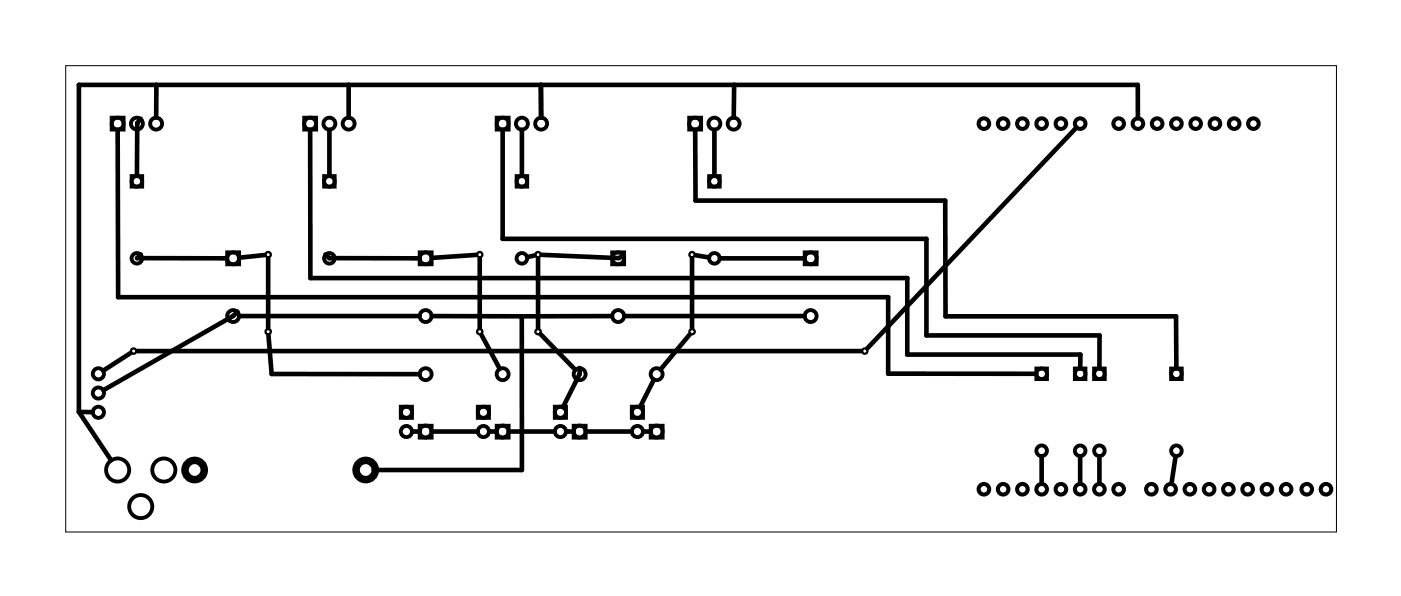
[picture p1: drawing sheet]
<svg xmlns="http://www.w3.org/2000/svg" width="185mm" height="79mm" viewBox="0 0 185 79" stroke-linecap="round" stroke-linejoin="round" font-family="sans-serif">
<path d="M8.7 8.7h167.6v61.5h-167.6z" fill="none" stroke="#000" stroke-width=".13"/>
<g fill="none" stroke="#000" stroke-width=".53">
<circle cx="129.8" cy="16.3" r=".7"/>
<circle cx="132.4" cy="16.3" r=".7"/>
<circle cx="134.9" cy="16.3" r=".7"/>
<circle cx="137.4" cy="16.3" r=".7"/>
<circle cx="140" cy="16.3" r=".7"/>
<circle cx="142.5" cy="16.3" r=".7"/>
<circle cx="147.6" cy="16.3" r=".7"/>
<circle cx="150.1" cy="16.3" r=".7"/>
<circle cx="152.7" cy="16.3" r=".7"/>
<circle cx="155.2" cy="16.3" r=".7"/>
<circle cx="157.8" cy="16.3" r=".7"/>
<circle cx="160.3" cy="16.3" r=".7"/>
<circle cx="162.8" cy="16.3" r=".7"/>
<circle cx="165.4" cy="16.3" r=".7"/>
<circle cx="129.8" cy="64.6" r=".7"/>
<circle cx="132.4" cy="64.6" r=".7"/>
<circle cx="134.9" cy="64.6" r=".7"/>
<circle cx="137.4" cy="64.6" r=".7"/>
<circle cx="140" cy="64.6" r=".7"/>
<circle cx="142.5" cy="64.6" r=".7"/>
<circle cx="145.1" cy="64.6" r=".7"/>
<circle cx="147.6" cy="64.6" r=".7"/>
<circle cx="151.9" cy="64.6" r=".7"/>
<circle cx="154.5" cy="64.6" r=".7"/>
<circle cx="157" cy="64.6" r=".7"/>
<circle cx="159.5" cy="64.6" r=".7"/>
<circle cx="162.1" cy="64.6" r=".7"/>
<circle cx="164.6" cy="64.6" r=".7"/>
<circle cx="167.2" cy="64.6" r=".7"/>
<circle cx="169.7" cy="64.6" r=".7"/>
<circle cx="172.4" cy="64.6" r=".7"/>
<circle cx="175" cy="64.6" r=".7"/>
</g>
<g fill="none" stroke="#000" stroke-width=".51">
<path d="M14.7 15.5h1.6v1.6h-1.6zM40.1 15.5h1.6v1.6h-1.6zM65.5 15.5h1.6v1.6h-1.6zM90.9 15.5h1.6v1.6h-1.6zM17.4 23.2h1.4v1.4h-1.4zM30 33.3h1.5v1.6h-1.5zM42.8 23.2h1.4v1.4h-1.4zM55.4 33.3h1.5v1.6h-1.5zM68.2 23.2h1.4v1.4h-1.4zM80.8 33.3h1.5v1.6h-1.5zM93.6 23.2h1.4v1.4h-1.4zM106.2 33.3h1.5v1.6h-1.5z"/>
<path d="M52.9 53.7h1.5v1.5h-1.5zM55.4 56.2h1.5v1.6h-1.5zM63 53.7h1.5v1.5h-1.5zM65.5 56.2h1.6v1.6h-1.6zM73.2 53.7h1.5v1.5h-1.5zM75.7 56.2h1.6v1.6h-1.6zM83.4 53.7h1.4v1.5h-1.4zM85.9 56.2h1.5v1.6h-1.5zM136.7 48.6h1.4v1.4h-1.4zM141.8 48.6h1.4v1.4h-1.4zM144.4 48.6h1.4v1.4h-1.4zM154.5 48.6h1.4v1.4h-1.4z"/>
<circle cx="15.5" cy="16.3" r=".79"/>
<circle cx="18.1" cy="16.3" r=".79"/>
<circle cx="20.6" cy="16.3" r=".79"/>
<circle cx="40.9" cy="16.3" r=".79"/>
<circle cx="43.5" cy="16.3" r=".79"/>
<circle cx="46" cy="16.3" r=".79"/>
<circle cx="66.3" cy="16.3" r=".79"/>
<circle cx="68.9" cy="16.3" r=".79"/>
<circle cx="71.4" cy="16.3" r=".79"/>
<circle cx="91.7" cy="16.3" r=".79"/>
<circle cx="94.3" cy="16.3" r=".79"/>
<circle cx="96.8" cy="16.3" r=".79"/>
<circle cx="18.1" cy="23.9" r=".7"/>
<circle cx="18.1" cy="34.1" r=".7"/>
<circle cx="30.8" cy="34.1" r=".79"/>
<circle cx="43.5" cy="23.9" r=".7"/>
<circle cx="43.5" cy="34.1" r=".7"/>
<circle cx="56.2" cy="34.1" r=".79"/>
<circle cx="68.9" cy="23.9" r=".7"/>
<circle cx="68.9" cy="34.1" r=".7"/>
<circle cx="81.6" cy="34.1" r=".79"/>
<circle cx="94.3" cy="23.9" r=".7"/>
<circle cx="94.3" cy="34.1" r=".7"/>
<circle cx="107" cy="34.1" r=".79"/>
<circle cx="13" cy="51.9" r=".74"/>
<circle cx="13" cy="49.3" r=".74"/>
<circle cx="13" cy="54.4" r=".74"/>
<circle cx="30.8" cy="41.7" r=".79"/>
<circle cx="53.6" cy="57" r=".74"/>
<circle cx="53.6" cy="54.4" r=".74"/>
<circle cx="56.2" cy="41.7" r=".79"/>
<circle cx="56.2" cy="49.4" r=".79"/>
<circle cx="56.2" cy="57" r=".79"/>
<circle cx="63.8" cy="57" r=".74"/>
<circle cx="63.8" cy="54.4" r=".74"/>
<circle cx="66.3" cy="49.4" r=".79"/>
<circle cx="66.3" cy="57" r=".79"/>
<circle cx="73.9" cy="57" r=".74"/>
<circle cx="73.9" cy="54.4" r=".74"/>
<circle cx="76.5" cy="49.4" r=".79"/>
<circle cx="76.5" cy="57" r=".79"/>
<circle cx="81.6" cy="41.7" r=".79"/>
<circle cx="84.1" cy="57" r=".74"/>
<circle cx="84.1" cy="54.4" r=".74"/>
<circle cx="86.6" cy="49.4" r=".79"/>
<circle cx="86.6" cy="57" r=".79"/>
<circle cx="107" cy="41.7" r=".79"/>
<circle cx="137.4" cy="49.3" r=".7"/>
<circle cx="137.4" cy="59.5" r=".7"/>
<circle cx="142.5" cy="49.3" r=".7"/>
<circle cx="142.5" cy="59.5" r=".7"/>
<circle cx="145.1" cy="49.3" r=".7"/>
<circle cx="145.1" cy="59.5" r=".7"/>
<circle cx="155.2" cy="49.3" r=".7"/>
<circle cx="155.2" cy="59.5" r=".7"/>
<circle cx="15.5" cy="62" r="1.52"/>
<circle cx="18.6" cy="66.9" r="1.52"/>
<circle cx="21.6" cy="62" r="1.52"/>
</g>
<g fill="none" stroke="#000" stroke-width=".99" stroke-linecap="butt">
<circle cx="25.7" cy="62" r="1.27"/>
<circle cx="48.3" cy="62" r="1.27"/>
</g>
<g fill="none" stroke="#000" stroke-width=".3">
<circle cx="35.4" cy="33.6" r=".35"/>
<circle cx="63.3" cy="33.6" r=".35"/>
<circle cx="71" cy="33.6" r=".35"/>
<circle cx="91.3" cy="33.6" r=".35"/>
<circle cx="17.6" cy="46.3" r=".35"/>
<circle cx="35.4" cy="43.8" r=".35"/>
<circle cx="63.3" cy="43.8" r=".35"/>
<circle cx="71" cy="43.8" r=".35"/>
<circle cx="91.3" cy="43.8" r=".35"/>
<circle cx="114.1" cy="46.3" r=".35"/>
</g>
<g fill="none" stroke="#000" stroke-width=".61">
<path d="M15.5 17.1l.1 22.1h101.6v10.1h19.5M18.6 15.7l-.5 .6v6.9M20.6 11.2v4.3M40.9 17.1l.1 19.6h78.7v10.1h22.9l-.1 1.8M43.5 17.1v6.1M46 11.2v4.3M66.3 17.1v14.4h55.9v12.8h22.9v4.3M68.9 17.1v6.1M71.4 11.2v4.3M91.7 17.1l.1 9.4h32.9l.1 15.3h30.4v6.8M94.3 17.1v6.1M96.9 11.2l-.1 4.3"/>
<path d="M142 16.8l-27.6 29.2M150.1 15.6v-4.4h-139.7v43.2M18.6 33.6l-.5 .5h11.8M34.9 33.7l-3.3 .3M35.4 34.1v9.2M42.9 33.6l.5 .5h11.9M62.8 33.6l-5.8 .4M63.3 34.1v9.2M70.5 33.7l-.9 .2M71 34.1v9.2M71.5 33.6l10.1 .5 .7-.4M91.3 34.1v9.2"/>
<path d="M91.8 33.7l1.7 .3M95 34.1h11.1M10.4 54.4l4.3 6.3M10.4 54.4h1.8M17.2 46.6l-3.6 2.3M18.1 46.3h95.5M31.3 41.1l-.5 .6-17.2 9.8M31.6 41.7h23.7M35.4 44.3l.4 5.1h19.5M54.4 57h.9M57 41.7l11.8 .1M57 57h6"/>
<path d="M63.5 44.2l2.4 4.5M64.5 57h1M67.1 57h6.1M68.8 41.8l.1 20.2h-19.6M71.3 44.1l4.6 4.7M74.7 57h1M76.5 48.6v.8l-2.2 4.3M77.3 57h6M80.7 41.7l-11.9 .1M82.4 41.7h23.7M84.9 57h.9M86.3 50.1l-1.9 3.6"/>
<path d="M91 44.1l-3.8 4.7M137.4 60.2v3.7M142.5 60.2v3.7M145.1 60.2v3.7M155.1 60.2l-.5 3.7"/>
</g>
</svg>
